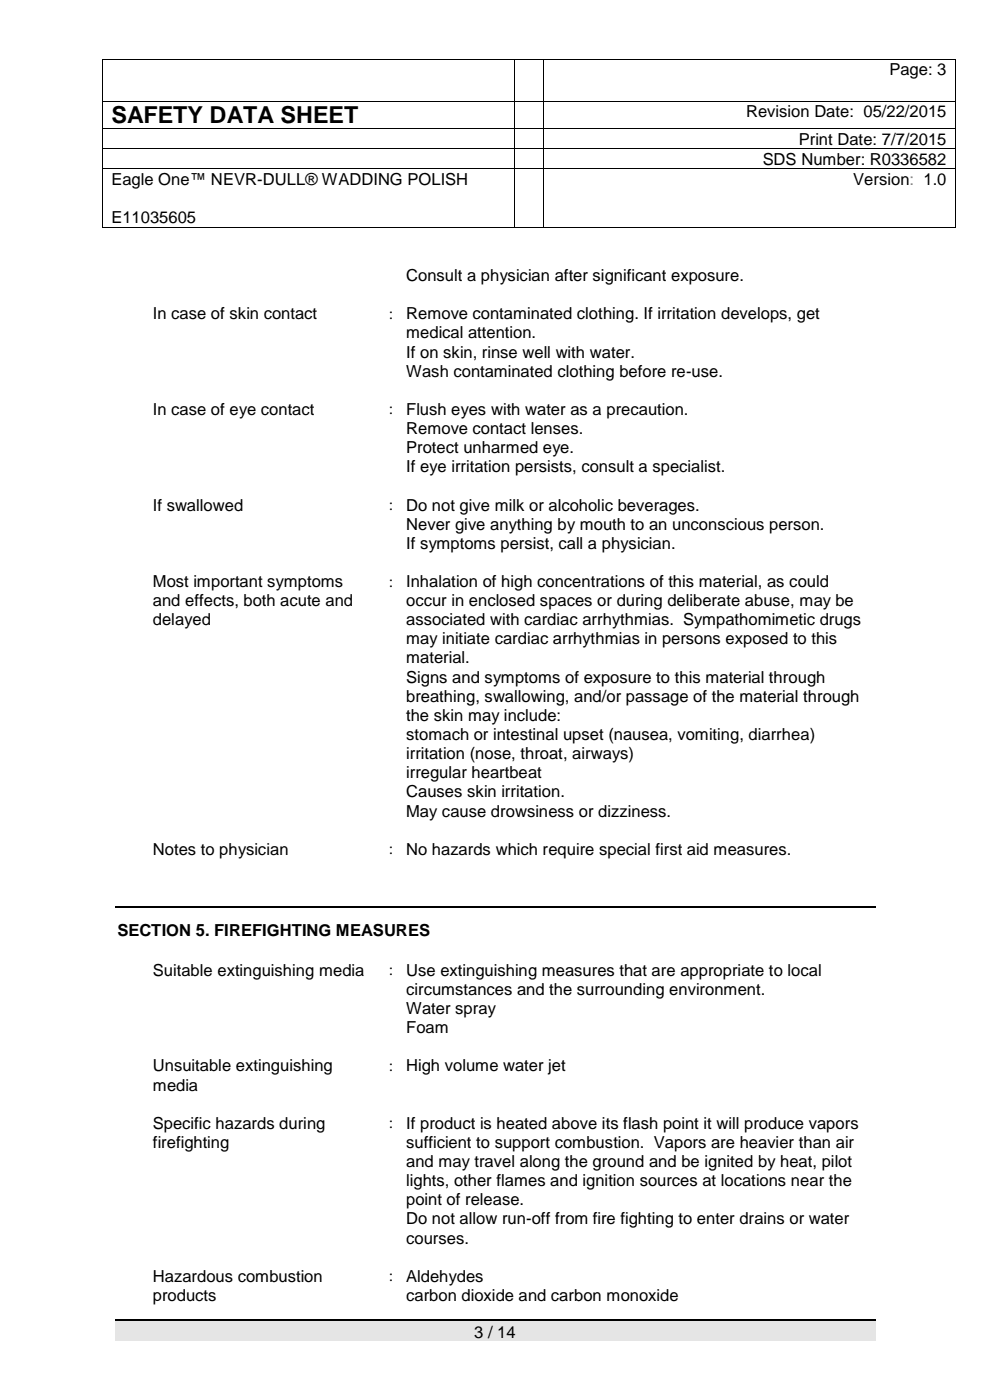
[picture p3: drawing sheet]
<svg xmlns="http://www.w3.org/2000/svg" width="210mm" height="297mm" viewBox="0 0 210 297" stroke-linecap="round" stroke-linejoin="round" font-family="sans-serif">
<defs><g id="words">
<text font-size="5" x="23.6" y="26.2">SAFETY DATA SHEET</text>
<g font-size="3.5">
<text x="188.7" y="16">Page: 3</text>
<text x="158.3" y="24.8">Revision Date: 05/22/2015</text>
<text x="161.8" y="34.9">SDS Number: R0336582</text>
<text x="169.5" y="30.7">Print Date: 7/7/2015</text>
<text x="23.6" y="39.2">Eagle One™ NEVR-DULL® WADDING POLISH</text>
<text x="181" y="39.2">Version: 1.0</text>
<text x="23.6" y="47.3">E11035605</text>
<text x="86.2" y="59.7">Consult a physician after significant exposure.</text>
<text x="32.4" y="67.7">In case of skin contact</text>
<text x="82.5" y="67.7">:</text>
<text x="86.2" y="67.7">Remove contaminated clothing. If irritation develops, get</text>
<text x="86.2" y="71.8">medical attention.</text>
<text x="86.2" y="75.9">If on skin, rinse well with water.</text>
<text x="86.2" y="79.9">Wash contaminated clothing before re-use.</text>
<text x="32.4" y="88">In case of eye contact</text>
<text x="82.5" y="87.9">:</text>
<text x="86.2" y="88">Flush eyes with water as a precaution.</text>
<text x="86.2" y="92.1">Remove contact lenses.</text>
<text x="86.2" y="96.2">Protect unharmed eye.</text>
<text x="86.2" y="100.2">If eye irritation persists, consult a specialist.</text>
<text x="32.4" y="108.3">If swallowed</text>
<text x="82.5" y="108.3">:</text>
<text x="86.2" y="108.3">Do not give milk or alcoholic beverages.</text>
<text x="86.2" y="112.4">Never give anything by mouth to an unconscious person.</text>
<text x="86.2" y="116.4">If symptoms persist, call a physician.</text>
<text x="32.4" y="124.6">Most important symptoms</text>
<text x="82.5" y="124.5">:</text>
<text x="86.2" y="124.6">Inhalation of high concentrations of this material, as could</text>
<text x="32.4" y="128.6">and effects, both acute and</text>
<text x="86.2" y="128.6">occur in enclosed spaces or during deliberate abuse, may be</text>
<text x="32.4" y="132.7">delayed</text>
<text x="86.2" y="132.7">associated with cardiac arrhythmias. Sympathomimetic drugs</text>
<text x="86.2" y="136.7">may initiate cardiac arrhythmias in persons exposed to this</text>
<text x="86.2" y="140.8">material.</text>
<text x="86.2" y="144.8">Signs and symptoms of exposure to this material through</text>
<text x="86.2" y="148.9">breathing, swallowing, and/or passage of the material through</text>
<text x="86.2" y="153">the skin may include:</text>
<text x="86.2" y="157">stomach or intestinal upset (nausea, vomiting, diarrhea)</text>
<text x="86.2" y="161.1">irritation (nose, throat, airways)</text>
<text x="86.2" y="165.1">irregular heartbeat</text>
<text x="86.2" y="169.2">Causes skin irritation.</text>
<text x="86.2" y="173.3">May cause drowsiness or dizziness.</text>
<text x="32.4" y="181.4">Notes to physician</text>
<text x="82.5" y="181.3">:</text>
<text x="86.2" y="181.4">No hazards which require special first aid measures.</text>
<text x="24.9" y="198.7">SECTION 5. FIREFIGHTING MEASURES</text>
<text x="32.4" y="207">Suitable extinguishing media</text>
<text x="82.5" y="207">:</text>
<text x="86.2" y="207">Use extinguishing measures that are appropriate to local</text>
<text x="86.2" y="211.1">circumstances and the surrounding environment.</text>
<text x="86.2" y="215.2">Water spray</text>
<text x="86.2" y="219.2">Foam</text>
<text x="32.4" y="227.3">Unsuitable extinguishing</text>
<text x="82.5" y="227.2">:</text>
<text x="86.2" y="227.3">High volume water jet</text>
<text x="32.4" y="231.4">media</text>
<text x="32.4" y="239.5">Specific hazards during</text>
<text x="82.5" y="239.4">:</text>
<text x="86.2" y="239.5">If product is heated above its flash point it will produce vapors</text>
<text x="32.4" y="243.5">firefighting</text>
<text x="86.2" y="243.5">sufficient to support combustion. Vapors are heavier than air</text>
<text x="86.2" y="247.6">and may travel along the ground and be ignited by heat, pilot</text>
<text x="86.2" y="251.7">lights, other flames and ignition sources at locations near the</text>
<text x="86.2" y="255.7">point of release.</text>
<text x="86.2" y="259.8">Do not allow run-off from fire fighting to enter drains or water</text>
<text x="86.2" y="263.9">courses.</text>
<text x="32.4" y="271.9">Hazardous combustion</text>
<text x="82.5" y="271.9">:</text>
<text x="86.2" y="271.9">Aldehydes</text>
<text x="32.4" y="276">products</text>
<text x="86.2" y="276">carbon dioxide and carbon monoxide</text>
<text x="100.6" y="283.8">3 / 14</text>
</g>
</g></defs>
<g fill="#000">
<path d="M21.6 12.5h.2v.2h-.2z" fill-rule="evenodd"/>
<path d="M21.6 12.5h.2v.2h-.2z" fill-rule="evenodd"/>
<path d="M109 12.5h.2v.2h-.2z" fill-rule="evenodd"/>
<path d="M115.3 12.5h.2v.2h-.2z" fill-rule="evenodd"/>
<path d="M202.6 12.5h.2v.2h-.2z" fill-rule="evenodd"/>
<path d="M202.6 12.5h.2v.2h-.2z" fill-rule="evenodd"/>
<path d="M21.6 21.4h.2v.2h-.2z" fill-rule="evenodd"/>
<path d="M21.6 27.3h.2v.1h-.2z" fill-rule="evenodd"/>
<path d="M21.6 31.5h.2v.2h-.2z" fill-rule="evenodd"/>
<path d="M21.6 35.7h.2v.2h-.2z" fill-rule="evenodd"/>
<path d="M109 21.4h.2v.2h-.2z" fill-rule="evenodd"/>
<path d="M109 27.3h.2v.1h-.2z" fill-rule="evenodd"/>
<path d="M109 31.5h.2v.2h-.2z" fill-rule="evenodd"/>
<path d="M109 35.7h.2v.2h-.2z" fill-rule="evenodd"/>
<path d="M115.3 21.4h.2v.2h-.2z" fill-rule="evenodd"/>
<path d="M115.3 27.3h.2v.1h-.2z" fill-rule="evenodd"/>
<path d="M115.3 31.5h.2v.2h-.2z" fill-rule="evenodd"/>
<path d="M115.3 35.7h.2v.2h-.2z" fill-rule="evenodd"/>
<path d="M202.6 21.4h.2v.2h-.2z" fill-rule="evenodd"/>
<path d="M202.6 27.3h.2v.1h-.2z" fill-rule="evenodd"/>
<path d="M202.6 31.5h.2v.2h-.2z" fill-rule="evenodd"/>
<path d="M202.6 35.7h.2v.2h-.2z" fill-rule="evenodd"/>
<path d="M21.6 48.1h.2v.2h-.2z" fill-rule="evenodd"/>
<path d="M21.6 48.1h.2v.2h-.2z" fill-rule="evenodd"/>
<path d="M109 48.1h.2v.2h-.2z" fill-rule="evenodd"/>
<path d="M115.3 48.1h.2v.2h-.2z" fill-rule="evenodd"/>
<path d="M202.6 48.1h.2v.2h-.2z" fill-rule="evenodd"/>
<path d="M202.6 48.1h.2v.2h-.2z" fill-rule="evenodd"/>
</g>
<g fill="none" stroke="#000" stroke-width=".21">
<path d="M21.7 12.7v8.7M21.8 12.6h87.2M109.1 12.7v8.7M109.2 12.6h6.1M115.4 12.7v8.7M115.5 12.6h87.1M202.7 12.7v8.7M21.7 21.6v5.7M21.7 27.4v4.1M21.7 31.7v4M21.7 35.9v12.2M21.8 21.5h87.2"/>
<path d="M21.8 27.3h87.2M21.8 31.6h87.2M21.8 35.8h87.2M109.1 21.6v5.7M109.1 27.4v4.1M109.1 31.7v4M109.1 35.9v12.2M109.2 21.5h6.1M109.2 27.3h6.1M109.2 31.6h6.1M109.2 35.8h6.1M115.4 21.6v5.7"/>
<path d="M115.4 27.4v4.1M115.4 31.7v4M115.4 35.9v12.2M115.5 21.5h87.1M115.5 27.3h87.1M115.5 31.6h87.1M115.5 35.8h87.1M202.7 21.6v5.7M202.7 27.4v4.1M202.7 31.7v4M202.7 35.9v12.2M21.8 48.2h87.2"/>
<path d="M109.2 48.2h6.1M115.5 48.2h87.1"/>
</g>
<path d="M24.4 280.2h161.3v4.4h-161.3z" fill-rule="evenodd" fill="#e5e5e5"/>
<path d="M24.4 192.5h161.3M24.4 280h161.3" fill="none" stroke="#000" stroke-width=".25"/>
<use href="#words"/>
</svg>
